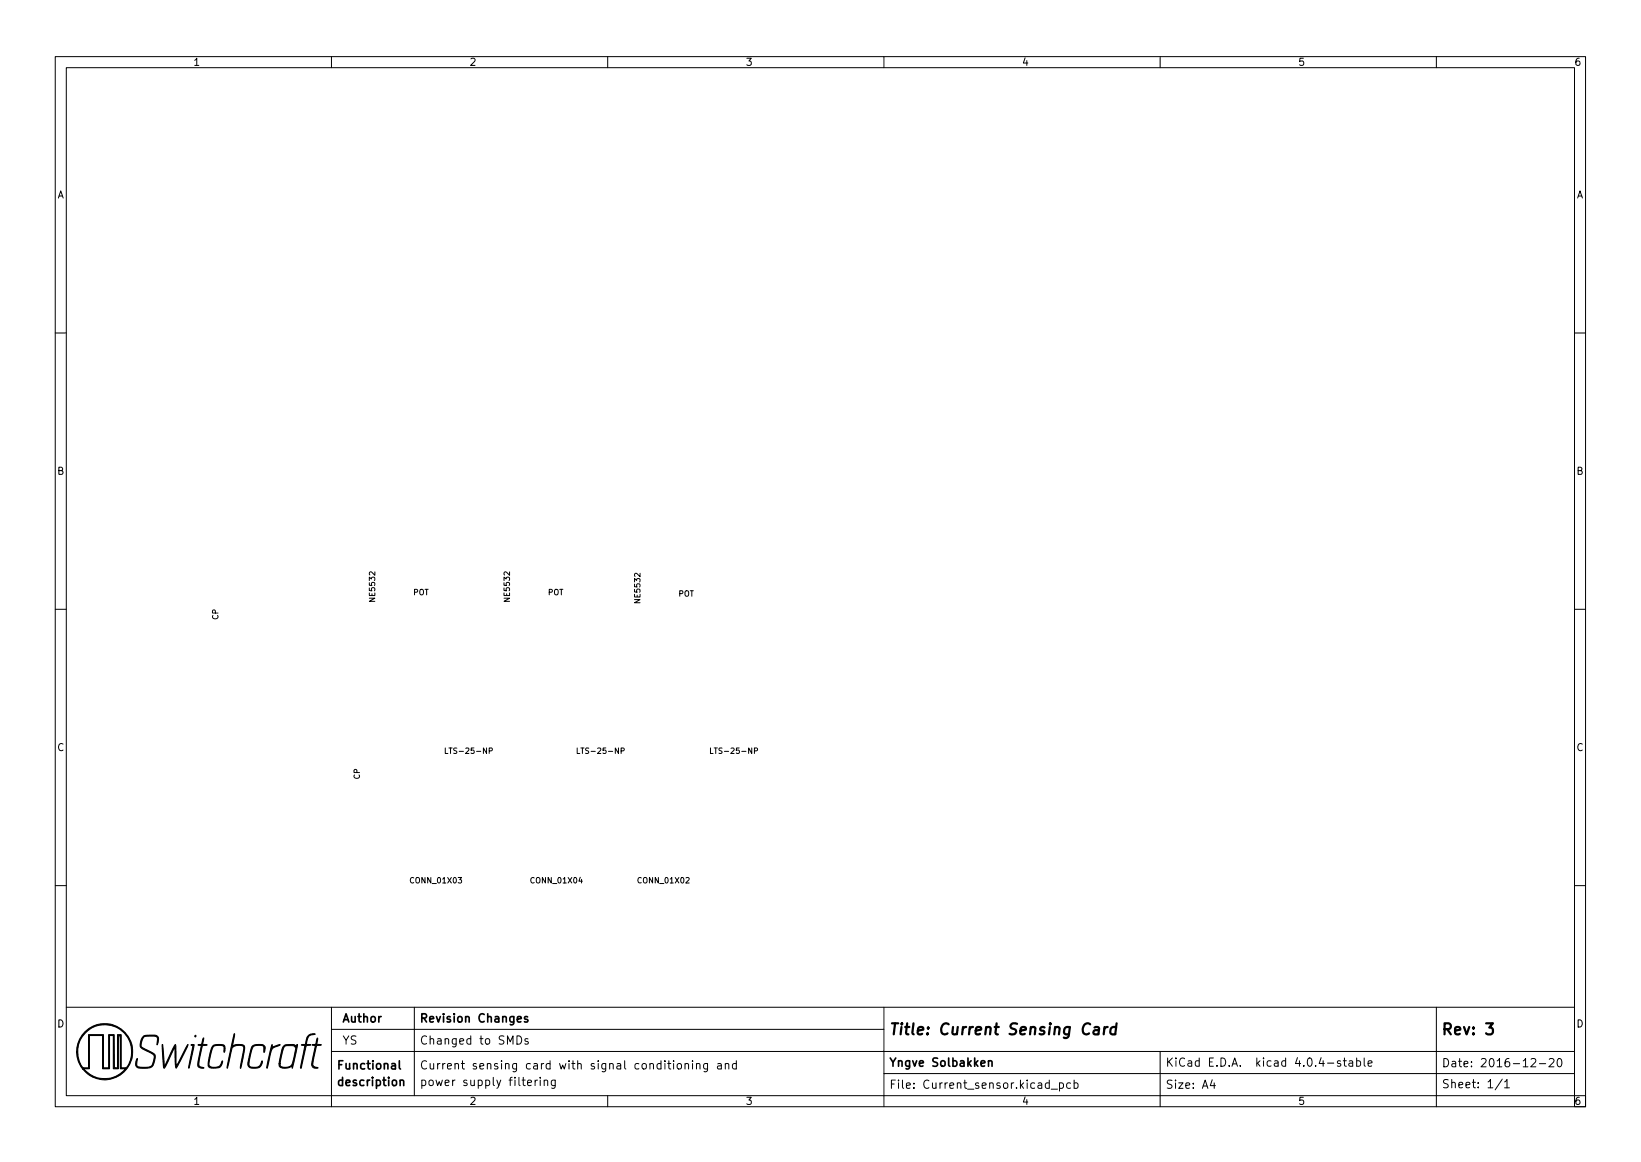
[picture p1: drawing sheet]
<svg xmlns="http://www.w3.org/2000/svg" width="297mm" height="210mm" viewBox="0 0 297 210" stroke-linecap="round" stroke-linejoin="round" font-family="sans-serif">
<defs><g id="words">
<g font-size="2.8">
<text x="161" y="187.3">Title: Current Sensing Card</text>
<text x="261" y="187.3">Rev: 3</text>
</g>
<g font-size="2.1">
<text x="62" y="185">Author</text>
<text x="76" y="185">Revision Changes</text>
<text x="62" y="189">YS</text>
<text x="76" y="189">Changed to SMDs</text>
<text x="61" y="196.5">description</text>
<text x="61" y="193.5">Functional</text>
<text x="76" y="193.5">Current sensing card with signal conditioning and</text>
<text x="76" y="196.5">power supply filtering</text>
<text x="161" y="197">File: Current_sensor.kicad_pcb</text>
<text x="161" y="193">Yngve Solbakken</text>
<text x="211" y="193">KiCad E.D.A. kicad 4.0.4-stable</text>
<text x="211" y="197">Size: A4</text>
<text x="261" y="193.1">Date: 2016-12-20</text>
<text x="261" y="196.9">Sheet: 1/1</text>
</g>
<g font-size="1.8">
<text x="35" y="11.9">1</text>
<text x="85" y="11.9">2</text>
<text x="135" y="11.9">3</text>
<text x="185" y="11.9">4</text>
<text x="235" y="11.9">5</text>
<text x="285" y="11.9">6</text>
<text x="10.3" y="35.9">A</text>
<text x="285.3" y="35.9">A</text>
<text x="10.3" y="85.9">B</text>
<text x="285.3" y="85.9">B</text>
<text x="10.3" y="135.9">C</text>
<text x="285.3" y="135.9">C</text>
<text x="10.3" y="185.9">D</text>
<text x="285.3" y="185.9">D</text>
<text x="35" y="199.9">1</text>
<text x="85" y="199.9">2</text>
<text x="135" y="199.9">3</text>
<text x="185" y="199.9">4</text>
<text x="235" y="199.9">5</text>
<text x="285" y="199.9">6</text>
</g>
<g font-size="1.4">
<text x="74.8" y="107.7">POT</text>
<text x="99.2" y="107.7">POT</text>
<text x="122.8" y="107.9">POT</text>
<text x="39.5" y="112.1" transform="rotate(-90 39.5 112.1)">CP</text>
<text x="67.9" y="108.7" transform="rotate(-90 67.9 108.7)">NE5532</text>
<text x="92.3" y="108.7" transform="rotate(-90 92.3 108.7)">NE5532</text>
<text x="115.9" y="108.9" transform="rotate(-90 115.9 108.9)">NE5532</text>
<text x="81.3" y="136.4">LTS-25-NP</text>
<text x="105.2" y="136.4">LTS-25-NP</text>
<text x="129.3" y="136.4">LTS-25-NP</text>
<text x="65.1" y="141" transform="rotate(-90 65.1 141)">CP</text>
<text x="74.5" y="159.8">CONN_01X03</text>
<text x="96.3" y="159.8">CONN_01X04</text>
<text x="115.7" y="159.8">CONN_01X02</text>
</g>
</g></defs>
<g fill="none" stroke="#000" stroke-width=".18">
<path d="M10 10.2h277v190.1h-277zM12 12.2h273v186.1h-273zM60 10.2v2M110 10.2v2M160 10.2v2M210 10.2v2M260 10.2v2M10 60.2h2M285 60.2h2M10 110.2h2M285 110.2h2M80.6 135.3v1h.5"/>
<path d="M88.6 135.9l.4-.1 .1-.4-.5-.1v1M104.5 135.3v1h.5M112.4 135.9l.5-.1v-.4l-.5-.1v1M128.6 135.3v1h.5M136.6 135.9l.4-.1 .1-.4-.5-.1v1M10 160.2h2M285 160.2h2M12 182.3h273M60 182.3v18M60 190.3h225M60 186.3h100M75 182.3v16"/>
<path d="M93.6 187.4a.76 .76 0 0 1 .8 .8 .76 .76 0 0 1-.8 .7zM95.6 188l-.4-.1-.2 .2 .1 .3 .5 .1v.4h-.6M96.9 195.4v1M97.3 195.4l-.3 .1-.1 .2M97.8 194.9v.2M97.8 195.4v1M98.5 195.6l.2-.2 .4 .1v.9M98.5 195.4v1M100.5 195.4v1.2l-.3 .3h-.3M100.5 195.5l-.4-.1-.3 .3v.4l.1 .3h.6M110 198.3v2M122.7 192.5l.4-.1 .3 .3v.4l-.3 .3h-.4l-.1-.3v-.4z"/>
<path d="M124 192.6l.2-.2 .4 .1v.9M124 192.4v1M125.4 191.9v.2M125.4 192.4v1M126.1 192.6l.2-.2 .3 .1 .1 .9M126.1 192.4v1M128.1 192.4v1.2l-.3 .3h-.4M128.1 192.5l-.5-.1-.2 .3v.4l.1 .3h.6M129.9 192.5h.6l.1 .9M130.6 192.8l-.5 .1a.29 .29 0 0 0-.3 .2 .29 .29 0 0 0 .3 .3h.5M131.3 192.6l.2-.2 .4 .1v.9M131.3 192.4v1"/>
<path d="M133.3 192.5l-.4-.1-.3 .3v.4l.1 .3h.6M133.3 191.9v1.5M160 182.3v18M160 194.3h125M190.3 197.1h1.1M191.8 196l.4-.1 .3 .3v.4l-.1 .3h-.6M191.8 195.9v1.5M193.8 196l-.4-.1-.3 .3v.4l.1 .3h.6M194.4 196l.5-.1 .2 .3v.4l-.1 .3h-.6M194.4 195.4v1.5M210 190.3v10M219.4 195.4l-.3 1h.9"/>
<path d="M219.8 195.9v1M242.6 192l-.3-.1-.2 .2v.3l.5 .1v.4h-.5M243.1 191.9h.6M243.4 191.4v1.3l.3 .2M244.2 192h.6l.1 .9M244.9 192.3l-.5 .1a.29 .29 0 0 0-.3 .2 .29 .29 0 0 0 .3 .3h.5M245.6 192l.4-.1 .3 .3v.4l-.2 .3h-.5M245.6 191.4v1.5M246.9 191.4v1.3l.2 .2M247.6 192.4l.8-.1-.1-.3-.4-.1-.3 .2 .1 .8h.6M260 182.3v18M271.9 195.3l-1.3 1.9"/>
<path d="M272.4 195.8l.4-.5v1.5M272.4 196.8h.8M277.1 191.7l.6-.2 .2 .2 .1 .3-.9 1h.9M278.6 192.5h1.2M280.4 191.7l.6-.2 .2 .2 .1 .3-.9 1h.9M282.1 191.6l.1-.1a.8 .8 0 0 1 .5 .8 .8 .8 0 0 1-.5 .7 .99 .99 0 0 1-.1-1.4zM285 198.3h2v2h-2z"/>
</g>
<path d="M72.3 191.9v1.3l.2 .2M72.4 195.6l.2-.2 .4 .1 .1 .9M95.5 184l-.4-.1-.2 .2 .1 .3 .5 .1v.4h-.6M178.9 192.1l.2-.2 .4 .1 .1 .9M178.9 191.9v1" fill="none" stroke="#000" stroke-width=".3"/>
<path d="M198.1 185.9l.2-.1 .6 .1-.1 1.3M198.9 186.3l-.6 .1a.4 .4 0 0 0-.4 .3 .4 .4 0 0 0 .3 .5l.6-.1M199.9 185.8l-.1 1.4M200.5 185.8l-.4 .1-.2 .3M202 185.9a.66 .66 0 0 0-1 .3v.6l.1 .3 .2 .1 .6-.1M202.1 185.2l-.2 2M269 185.2h1.2l-.6 .7a.54 .54 0 0 1 .6 .4v.5l-.2 .3-.7 .1-.3-.2" fill="none" stroke="#000" stroke-width=".4"/>
<g fill="#000" stroke="#000" stroke-width=".18">
<path d="M15.4 186.6a5.1 5.1 0 0 1 7.3 .3 5.1 5.1 0 0 1-.5 7.3 5.1 5.1 0 0 1-7.3-.8h.2a5 5 0 0 0 7.6 0h-.9v-5.3l-.2-.7-.2 .6v5.4h-.9v-6h-.7v6h-1.2v-6h-2.4v6h-1.3a4.8 4.8 0 0 1-1-3.1h.2a3.4 3.4 0 0 0 1 2.9h.9v-6h2.7v6h1v-6h1v6h.6v-6h.6v6h.5a.82 .82 0 0 0 .9-.7 4.9 4.9 0 0 0-3.2-7 4.9 4.9 0 0 0-6 4.8h-.2a5.1 5.1 0 0 1 1.5-3.7zM25.8 187.7a1.58 1.58 0 0 1 1.5-.4h.4a.84 .84 0 0 1 .9 .3 .84 .84 0 0 1 0 1l-.2 .5v-.4a.89 .89 0 0 0-.1-1.1 3.4 3.4 0 0 0-2.3 .1l-.4 .9a.68 .68 0 0 0 .3 1l2 1.1a1.9 1.9 0 0 1-.1 1.8l-.3 .5a3.7 3.7 0 0 1-2.8 0l-.2-.6 .3-.9v1.3a2.69 2.69 0 0 0 2.4 .2 2.29 2.29 0 0 0 .6-2.1l-1.6-.9a.94 .94 0 0 1-.8-1.4zM29.3 189l.2 .3 .3 3.6 .7-1.5a6 6 0 0 1 1.3-2.4l.2 3.7 1.7-3.3 .4-.3-2.2 4.2-.2-.7-.1-3.1-.5 1.1a8.5 8.5 0 0 1-1.4 2.7zM34.6 189.1l.6-.1-1 4.3v-.3l.7-3.7zM35.3 187.3l.2 .1-.1 .2h-.1zM36.8 187.9h.1l-.2 1 .8 .2-.9 .1-.6 3.1a.65 .65 0 0 0 .1 .7 .65 .65 0 0 0 .7 .2h.1a.78 .78 0 0 1-.8-.1 .78 .78 0 0 1-.3-.8l.6-3.1-.6-.1 .7-.1zM38.6 189.2a2.89 2.89 0 0 1 2 0l.1 .5-.1 .7-.1-.2a.68 .68 0 0 0 0-.9 .68 .68 0 0 0-.8-.1 1.02 1.02 0 0 0-1.4 .9l-.2 1.1a2.33 2.33 0 0 0-.2 1.6 1.51 1.51 0 0 0 2.1-.3l.2-.5a1.1 1.1 0 0 1-1.3 1.3l-.9-.1a.68 .68 0 0 1-.3-1l.4-2.2zM42.4 187.1l.1 .2-.4 1.9a2.18 2.18 0 0 1 2.1 0 6.4 6.4 0 0 1-.4 3.2l-.3 .9 .6-3.9a1.56 1.56 0 0 0-2.1 .4l-.8 3.5v-.9zM45.7 189.3a1.89 1.89 0 0 1 2.3 .1l-.1 .8-.1 .2-.1-1a1.92 1.92 0 0 0-1.9 .1 9.7 9.7 0 0 0-.7 3.3 1.36 1.36 0 0 0 1.4 .3 1.36 1.36 0 0 0 .9-1.2 1.12 1.12 0 0 1-1.2 1.4 .96 .96 0 0 1-1.1-.2 .96 .96 0 0 1-.2-1.1l.5-2.2zM49.2 189l.2 .4a1.71 1.71 0 0 1 1.3-.3l-.2 .1a1.66 1.66 0 0 0-1.6 1.8l-.6 2.3 .1-1zM51.4 189.2l.5-.2a1.89 1.89 0 0 1 1.7 .3l.2-.3-.9 4.3-.1-.4a1.85 1.85 0 0 1-2.2 0l-.1-.4h.2l.1 .4a1.43 1.43 0 0 0 1.5 .2 1.43 1.43 0 0 0 .8-1.3l.4-2.2-.1-.2a2.1 2.1 0 0 0-1.9 0l-.4 .9-.4 2.2h-.2l.1-.8a4.2 4.2 0 0 1 .8-2.5zM55.9 187.3l.8-.3 .3 .1a1.33 1.33 0 0 0-1.5 1.6v.3l.8 .1-.9 .1-.9 4.1-.1-.2 .8-3.8-.7-.2 .8-.1 .2-1.2z"/>
<path d="M57.4 187.8l.1 .1-.2 1 .9 .2-.9 .1-.6 2.8a.78 .78 0 0 0 0 .9 .78 .78 0 0 0 .8 .3h.1a.8 .8 0 0 1-1-.1 .8 .8 0 0 1-.1-.9l.6-3-.6-.1 .6-.1z"/>
</g>
<use href="#words"/>
</svg>
